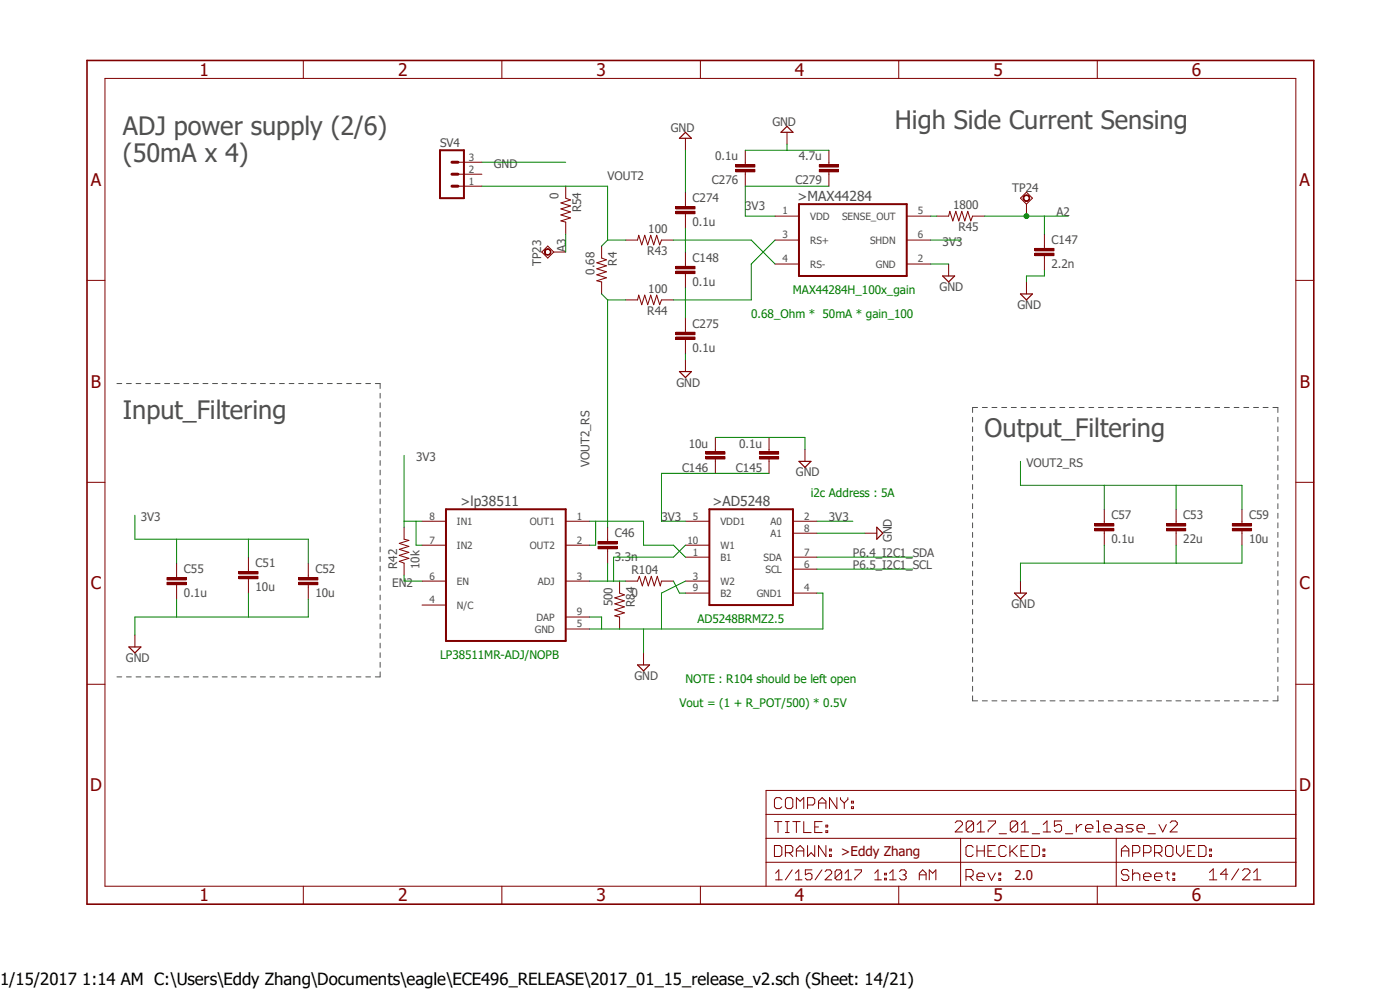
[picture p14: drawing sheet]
<svg xmlns="http://www.w3.org/2000/svg" width="297mm" height="210mm" viewBox="0 0 297 210" stroke-linecap="round" stroke-linejoin="round" font-family="sans-serif">
<defs><g id="words">
<g font-size="5.4" fill="#505050">
<text x="26.1" y="28.7">ADJ power supply (2/6)</text>
<text x="189.8" y="27.4">High Side Current Sensing</text>
<text x="26.1" y="34.4">(50mA x 4)</text>
<text x="26.1" y="89">Input_Filtering</text>
<text x="208.9" y="92.8">Output_Filtering</text>
</g>
<g font-size="3.7" fill="#800000">
<text x="42.3" y="16">1</text>
<text x="84.5" y="16">2</text>
<text x="126.5" y="16">3</text>
<text x="168.7" y="16">4</text>
<text x="210.8" y="16">5</text>
<text x="252.9" y="16">6</text>
<text x="19.3" y="39.4">A</text>
<text x="275.7" y="39.4">A</text>
<text x="19.3" y="82.2">B</text>
<text x="275.8" y="82.2">B</text>
<text x="19.3" y="125.1">C</text>
<text x="275.7" y="125.1">C</text>
<text x="19.1" y="167.9">D</text>
<text x="275.6" y="167.9">D</text>
<text x="42.3" y="191.2">1</text>
<text x="84.5" y="191.2">2</text>
<text x="126.5" y="191.2">3</text>
<text x="168.7" y="191.2">4</text>
<text x="210.8" y="191.2">5</text>
<text x="252.9" y="191.2">6</text>
</g>
<text font-size="3.6" x="0" y="209">1/15/2017 1:14 AM C:\Users\Eddy Zhang\Documents\eagle\ECE496_RELEASE\2017_01_15_release_v2.sch (Sheet: 14/21)</text>
<g font-size="2.9" fill="#505050">
<text x="169.2" y="42.5">&gt;MAX44284</text>
<text x="97.7" y="107.3">&gt;lp38511</text>
<text x="151.2" y="107.3">&gt;AD5248</text>
</g>
<g font-size="2.8" fill="#800000">
<text x="178.4" y="181.7">&gt;Eddy Zhang</text>
<text x="215.2" y="186.7">2.0</text>
</g>
<g font-size="2.5" fill="#505050">
<text x="142.3" y="27.9">GND</text>
<text x="163.9" y="26.7">GND</text>
<text x="93.3" y="31.1">SV4</text>
<text x="104.8" y="35.7">GND</text>
<text x="151.7" y="34">0.1u</text>
<text x="169.5" y="34">4.7u</text>
<text x="128.9" y="38.2">VOUT2</text>
<text x="151" y="39.1">C276</text>
<text x="168.8" y="39.1">C279</text>
<text x="214.8" y="40.6">TP24</text>
<text x="118.5" y="42.1" transform="rotate(-90 118.5 42.1)">0</text>
<text x="123.3" y="45" transform="rotate(-90 123.3 45)">R54</text>
<text x="146.9" y="42.9">C274</text>
<text x="158.1" y="44.6">3V3</text>
<text x="202.2" y="44.3">1800</text>
<text x="224.1" y="45.8">A2</text>
<text x="120" y="53.5" transform="rotate(-90 120 53.5)">A3</text>
<text x="137.5" y="49.4">100</text>
<text x="146.9" y="48">0.1u</text>
<text x="200" y="52.2">3V3</text>
<text x="203.3" y="49.1">R45</text>
<text x="223.1" y="51.8">C147</text>
<text x="114.8" y="56.5" transform="rotate(-90 114.8 56.5)">TP23</text>
<text x="126.1" y="58.3" transform="rotate(-90 126.1 58.3)">0.68</text>
<text x="130.9" y="56.4" transform="rotate(-90 130.9 56.4)">R4</text>
<text x="137.3" y="54.2">R43</text>
<text x="146.9" y="55.6">C148</text>
<text x="223.1" y="56.9">2.2n</text>
<text x="137.5" y="62.1">100</text>
<text x="146.9" y="60.7">0.1u</text>
<text x="199.4" y="61.7">GND</text>
<text x="215.9" y="65.5">GND</text>
<text x="137.3" y="66.9">R44</text>
<text x="146.9" y="69.6">C275</text>
<text x="146.9" y="74.7">0.1u</text>
<text x="143.5" y="82">GND</text>
<text x="146.1" y="95">10u</text>
<text x="156.8" y="95">0.1u</text>
<text x="88.3" y="97.9">3V3</text>
<text x="125.1" y="99.1" transform="rotate(-90 125.1 99.1)">VOUT2_RS</text>
<text x="144.7" y="100">C146</text>
<text x="156.1" y="100">C145</text>
<text x="168.9" y="101.1">GND</text>
<text x="217.8" y="99.1">VOUT2_RS</text>
<text x="29.9" y="110.6">3V3</text>
<text x="140.3" y="110.6">3V3</text>
<text x="175.9" y="110.6">3V3</text>
<text x="235.8" y="110.2">C57</text>
<text x="251" y="110.2">C53</text>
<text x="265" y="110.2">C59</text>
<text x="130.4" y="119.1">3.3n</text>
<text x="130.4" y="114">C46</text>
<text x="180.9" y="118.2">P6.4_I2C1_SDA</text>
<text x="189.2" y="115" transform="rotate(-90 189.2 115)">GND</text>
<text x="235.8" y="115.3">0.1u</text>
<text x="251" y="115.3">22u</text>
<text x="265" y="115.3">10u</text>
<text x="39" y="121.6">C55</text>
<text x="54.2" y="125.4">10u</text>
<text x="54.2" y="120.4">C51</text>
<text x="66.9" y="121.6">C52</text>
<text x="83.2" y="124.5">EN2</text>
<text x="84.2" y="120.7" transform="rotate(-90 84.2 120.7)">R42</text>
<text x="89" y="120.7" transform="rotate(-90 89 120.7)">10k</text>
<text x="134" y="121.8">R104</text>
<text x="180.9" y="120.7">P6.5_I2C1_SCL</text>
<text x="39" y="126.7">0.1u</text>
<text x="66.9" y="126.7">10u</text>
<text x="129.9" y="128.6" transform="rotate(-90 129.9 128.6)">500</text>
<text x="134" y="126.6">0</text>
<text x="134.7" y="128.8" transform="rotate(-90 134.7 128.8)">R84</text>
<text x="214.6" y="129">GND</text>
<text x="26.7" y="140.4">GND</text>
<text x="134.6" y="144.2">GND</text>
</g>
<g font-size="2.5" fill="#008000">
<text x="168.2" y="62.4">MAX44284H_100x_gain</text>
<text x="159.4" y="67.4">0.68_Ohm * 50mA * gain_100</text>
<text x="172" y="105.5">i2c Address : 5A</text>
<text x="148" y="132.2">AD5248BRMZ2.5</text>
<text x="93.3" y="139.8">LP38511MR-ADJ/NOPB</text>
<text x="144.1" y="149.9">Vout = (1 + R_POT/500) * 0.5V</text>
<text x="145.4" y="144.9">NOTE : R104 should be left open</text>
</g>
<g font-size="2.1" fill="#505050">
<text x="99.5" y="34.1">3</text>
<text x="99.5" y="39.2">1</text>
<text x="99.5" y="36.6">2</text>
<text x="166" y="45.5">1</text>
<text x="171.9" y="46.6">VDD</text>
<text x="178.6" y="46.6">SENSE_OUT</text>
<text x="194.7" y="45.5">5</text>
<text x="166" y="50.5">3</text>
<text x="171.9" y="51.7">RS+</text>
<text x="184.6" y="51.7">SHDN</text>
<text x="194.7" y="50.5">6</text>
<text x="166" y="55.6">4</text>
<text x="171.9" y="56.8">RS-</text>
<text x="185.8" y="56.8">GND</text>
<text x="194.7" y="55.6">2</text>
<text x="91.1" y="110.2">8</text>
<text x="96.9" y="111.3">IN1</text>
<text x="112.4" y="111.3">OUT1</text>
<text x="122.3" y="110.2">1</text>
<text x="147" y="110.2">5</text>
<text x="152.8" y="111.3">VDD1</text>
<text x="163.5" y="111.3">A0</text>
<text x="163.5" y="113.9">A1</text>
<text x="170.6" y="110.2">2</text>
<text x="170.6" y="112.8">8</text>
<text x="91.1" y="115.3">7</text>
<text x="96.9" y="116.4">IN2</text>
<text x="112.4" y="116.4">OUT2</text>
<text x="122.3" y="115.3">2</text>
<text x="145.8" y="115.3">10</text>
<text x="147" y="117.9">1</text>
<text x="152.8" y="119">B1</text>
<text x="152.8" y="116.4">W1</text>
<text x="162" y="119">SDA</text>
<text x="170.6" y="117.9">7</text>
<text x="91.1" y="122.9">6</text>
<text x="96.9" y="124">EN</text>
<text x="114.1" y="124">ADJ</text>
<text x="122.3" y="122.9">3</text>
<text x="147" y="122.9">3</text>
<text x="147" y="125.5">9</text>
<text x="152.8" y="124">W2</text>
<text x="162.4" y="121.5">SCL</text>
<text x="170.6" y="125.5">4</text>
<text x="170.6" y="120.4">6</text>
<text x="91.1" y="128">4</text>
<text x="96.9" y="129.1">N/C</text>
<text x="113.8" y="131.7">DAP</text>
<text x="122.3" y="130.6">9</text>
<text x="152.8" y="126.6">B2</text>
<text x="160.5" y="126.6">GND1</text>
<text x="113.5" y="134.2">GND</text>
<text x="122.3" y="133.1">5</text>
</g>
</g></defs>
<path d="M17.9 12.5l261.2 179.9M279.1 12.5l-261.2 179.9" fill="none" stroke="#fff" stroke-width=".21"/>
<g fill="none" stroke="#505050" stroke-width=".21">
<path d="M24.8 81.4h1M26.8 81.4h1.1M28.9 81.4h1M30.9 81.4h1M32.9 81.4h1.1M34.9 81.4h1.1M37 81.4h1M39 81.4h1M41 81.4h1.1M43.1 81.4h1M45.1 81.4h1M47.1 81.4h1.1"/>
<path d="M49.1 81.4h1.1M51.2 81.4h1M53.2 81.4h1.1M55.2 81.4h1.1M57.3 81.4h1M59.3 81.4h1M61.3 81.4h1.1M63.4 81.4h1M65.4 81.4h1M67.4 81.4h1.1M69.5 81.4h1M71.5 81.4h1"/>
<path d="M73.5 81.4h1M75.6 81.4h1M77.6 81.4h1M79.6 81.4h1v1M80.6 83.4v1.1M80.6 85.5v1M80.6 87.5v1M80.6 89.5v1.1M80.6 91.6v1M80.6 93.6v1.1M80.6 95.7v1M80.6 97.7v1"/>
<path d="M80.6 99.7v1.1M206.3 88.5v1M206.3 90.6v1M206.3 92.6v1M206.3 94.6v1.1M206.3 96.6v1.1M206.3 98.7v1M207.4 86.4h-1.1v1.1M208.4 86.4h1.1M210.4 86.4h1.1M212.5 86.4h1.1M214.5 86.4h1.1"/>
<path d="M216.6 86.4h1.1M218.7 86.4h1M220.7 86.4h1.1M222.8 86.4h1M224.8 86.4h1.1M226.9 86.4h1M228.9 86.4h1.1M231 86.4h1M233 86.4h1.1M235.1 86.4h1.1M237.2 86.4h1M239.2 86.4h1.1"/>
<path d="M241.3 86.4h1M243.3 86.4h1.1M245.4 86.4h1M247.4 86.4h1.1M249.5 86.4h1M251.5 86.4h1.1M253.6 86.4h1M255.7 86.4h1M257.7 86.4h1M259.8 86.4h1M261.8 86.4h1M263.9 86.4h1"/>
<path d="M265.9 86.4h1.1M268 86.4h1M270 86.4h1.1v1.1M271.1 88.5v1M271.1 90.6v1M271.1 92.6v1M271.1 94.6v1.1M271.1 96.6v1.1M271.1 98.7v1M80.6 101.8v1M80.6 103.8v1.1M80.6 105.8v1.1"/>
<path d="M80.6 107.9v1M80.6 109.9v1.1M80.6 112v1M80.6 114v1.1M80.6 116v1.1M80.6 118.1v1M206.3 100.7v1.1M206.3 102.8v1M206.3 104.8v1M206.3 106.8v1.1M206.3 108.9v1M206.3 110.9v1.1"/>
<path d="M206.3 112.9v1.1M206.3 115v1M206.3 117.1v1M206.3 119.1v1M271.1 100.7v1.1M271.1 102.8v1M271.1 104.8v1M271.1 106.8v1.1M271.1 108.9v1M271.1 110.9v1.1M271.1 112.9v1.1M271.1 115v1"/>
<path d="M271.1 117.1v1M271.1 119.1v1M80.6 120.1v1.1M80.6 122.2v1M80.6 124.2v1M80.6 126.2v1.1M80.6 128.3v1M80.6 130.3v1.1M80.6 132.3v1.1M80.6 134.4v1M80.6 136.4v1.1M80.6 138.5v1"/>
<path d="M206.3 121.1v1.1M206.3 123.1v1.1M206.3 125.2v1M206.3 127.3v1M206.3 129.3v1M206.3 131.3v1M206.3 133.3v1.1M206.3 135.4v1M206.3 137.4v1.1M206.3 139.4v1.1M271.1 121.1v1.1M271.1 123.1v1.1"/>
<path d="M271.1 125.2v1M271.1 127.3v1M271.1 129.3v1M271.1 131.3v1M271.1 133.3v1.1M271.1 135.4v1M271.1 137.4v1.1M271.1 139.4v1.1M24.8 143.6h1M26.8 143.6h1.1M28.9 143.6h1M30.9 143.6h1"/>
<path d="M32.9 143.6h1.1M34.9 143.6h1.1M37 143.6h1M39 143.6h1M41 143.6h1.1M43.1 143.6h1M45.1 143.6h1M47.1 143.6h1.1M49.1 143.6h1.1M51.2 143.6h1M53.2 143.6h1.1M55.2 143.6h1.1"/>
<path d="M57.3 143.6h1M59.3 143.6h1M61.3 143.6h1.1M63.4 143.6h1M65.4 143.6h1M67.4 143.6h1.1M69.5 143.6h1M71.5 143.6h1M73.5 143.6h1M75.6 143.6h1M77.6 143.6h1M80.6 140.5v1.1"/>
<path d="M80.6 142.5v1.1h-1M206.3 141.5v1M206.3 143.6v1M206.3 145.6v1M206.3 147.6v1.1h1.1M208.4 148.7h1.1M210.4 148.7h1.1M212.5 148.7h1.1M214.5 148.7h1.1M216.6 148.7h1.1M218.7 148.7h1M220.7 148.7h1.1"/>
<path d="M222.8 148.7h1M224.8 148.7h1.1M226.9 148.7h1M228.9 148.7h1.1M231 148.7h1M233 148.7h1.1M235.1 148.7h1.1M237.2 148.7h1M239.2 148.7h1.1M241.3 148.7h1M243.3 148.7h1.1M245.4 148.7h1"/>
<path d="M247.4 148.7h1.1M249.5 148.7h1M251.5 148.7h1.1M253.6 148.7h1M255.7 148.7h1M257.7 148.7h1M259.8 148.7h1M261.8 148.7h1M263.9 148.7h1M265.9 148.7h1.1M268 148.7h1M271.1 141.5v1"/>
<path d="M271.1 143.6v1M271.1 145.6v1M271.1 147.6v1.1h-1.1"/>
</g>
<g fill="none" stroke="#800000" stroke-width=".21">
<path d="M22.3 16.6h252.6v171.4h-252.6zM64.3 12.8v3.8M106.5 12.8v3.8M148.6 12.8v3.8M190.7 12.8v3.8M232.8 12.8v3.8M18.5 59.5h3.8M274.9 59.5h3.8M18.5 102.3h3.8M85.7 111.8v2.6l1 .2-2 .7 2 .6-2 .6 2 .7-2 .6 2 .6-2 .7 1 .4v2.5M128.9 114.4v.5M128.9 116.4v.5"/>
<path d="M274.9 102.3h3.8M136.5 138.5v2.6M18.5 145.2h3.8M274.9 145.2h3.8M162.5 177.8h112.4M162.5 172.8h112.4M164.3 179.4h1.1l.5 .3v1.6l-.5 .4h-1.1zM164.3 174.3h1.6M165.1 174.3v2.3M165.9 169.6l-.5-.4h-.7l-.4 .4v1.6l.4 .3h.7l.5-.3M166.6 174.3h.8M166.6 176.6h.8"/>
<path d="M167 169.2h.8l.4 .4v1.6l-.4 .3h-.8l-.4-.3v-1.6zM167 174.3v2.3M168.2 174.3h1.6M169 171.5v-2.3l.8 .8 .7-.8v2.3M169 174.3v2.3M170.5 174.3v2.3h1.6M171.3 170.8h1.2l.3-.5v-.7l-.3-.4h-1.2v2.3M171.3 179.4v2.3l.8-.8 .7 .8v-2.3M172.8 175.4h.9M173.7 171.5v-1.5l.7-.8 .8 .8v1.5M173.7 170.3h1.5M174.4 174.3h-1.6v2.3h1.6"/>
<path d="M175.2 179.4v2.3l-1.5-2.3v2.3M175.2 175h.4v.4h-.4zM175.2 176.2h.4v.4h-.4zM177.5 169.2v2.3l-1.5-2.3v2.3M178.3 169.2v.4l.8 .7M179.1 170.3v1.2M179.9 169.2v.4l-.8 .7M180.6 171.2h.5v.3h-.5zM180.6 170h.5v.3h-.5zM202.6 174.5l.4-.3h.8l.4 .3v.4l-1.6 1.6h1.6M203.8 177.8v10.2M206.5 179.7l-.4-.3h-.8l-.4 .3v1.6l.4 .4h.8l.4-.4"/>
<path d="M206.5 174.5v1.6l-.4 .4h-.7l-.4-.4M206.5 174.5l-.4-.3h-.7l-.4 .3v1.6M206.5 174.5l-1.5 1.6M207.3 179.4v2.3M207.3 176.5h1.6M207.3 174.9l.8-.7v2.3M208.8 179.4v2.3M209.6 174.2h1.6v.3l-1.6 1.6v.4M211.2 179.4h-1.6v2.3h1.6M212 176.9h1.5M213.5 179.7l-.4-.3h-.8l-.4 .3v1.6l.4 .4h.8l.4-.4M214.2 179.4v2.3"/>
<path d="M215.8 179.4l-1.6 1.5M215.9 174.5v1.6l-.4 .4h-.8l-.4-.4M215.9 174.5l-.4-.3h-.8l-.4 .3v1.6M215.9 174.5l-1.6 1.6M216.7 176.5h1.5M216.7 174.9l.7-.7v2.3M218.2 179.4h-1.6v2.3h1.6M218.9 179.4h1.2l.4 .3v1.6l-.4 .4h-1.2zM219 176.9h1.6M221.3 176.5h1.6M221.3 174.9l.8-.7v2.3M225.2 174.2h-1.5v1.1l.8-.4h.3l.4 .4v.8l-.4 .4h-.7l-.4-.4"/>
<path d="M226 176.9h1.6M228.3 174.9v1.6M229.5 174.9h-.3l-.9 .8M230.3 175.7h1.6v-.4l-.4-.4h-.8l-.4 .4v.8l.4 .4h.8M232.6 176.5h.8M232.6 174.2h.4v2.3M234.2 175.7h1.6v-.4l-.4-.4h-.8l-.4 .4v.8l.4 .4h.8M236.8 177.8v10.2M236.9 174.9h.8l.4 .4v1.2h-1.2l-.4-.4 .4-.4h1.2M240.4 174.9h-1.1l-.4 .4 .4 .4h.7l.4 .4-.4 .4h-1.1M241.2 175.7h1.6v-.4l-.4-.4h-.8l-.4 .4v.8l.4 .4h.8M243.5 176.9h1.6"/>
<path d="M245.9 174.9l.8 1.6 .7-1.6M247.3 179.7l.3-.3h.9l.3 .3v1.6l-.3 .4h-.9l-.3-.4zM248.2 174.5l.4-.3h.8l.4 .3v.4l-1.6 1.6h1.6M249.6 179.4v1.5l.8 .8 .8-.8v-1.5M253.5 179.4h-1.5v2.3h1.5M254.3 179.4h1.2l.4 .3v1.6l-.4 .4h-1.2zM274.9 167.7h-112.4v20.3M64.3 188v3.8M106.5 188v3.8M148.6 188v3.8M162.5 182.9h112.4M164.5 185.3l.7-.8v2.1"/>
<path d="M164.5 186.6h1.4M166.6 180.9h1.2l.4-.4v-.8l-.4-.3h-1.2v2.3M167.4 180.9l.8 .8M168.1 184.5l-1.5 2.1M168.7 186.6h1.4M168.7 185.3l.8-.8v2.1M169 181.7v-1.6l.8-.7 .7 .7v1.6M169 180.5h1.5M172.3 184.5h-1.4v1.1l.6-.3h.4l.4 .3v.7l-.4 .3h-.7l-.3-.3M174.4 184.5l-1.5 2.1M175 184.9l.4-.4h.7l.3 .4v.4l-1.4 1.3h1.4M176 181.3h.4v.4h-.4z"/>
<path d="M176 180.1h.4v.4h-.4zM178.6 184.9v1.4l-.4 .3h-.7l-.3-.3M178.6 184.9l-.4-.4h-.7l-.3 .4v1.4M178.6 184.9l-1.4 1.4M179.3 186.6h1.4M179.3 185.3l.7-.8v2.1M181.4 184.5h1.4v.4l-1.4 1.4v.3M185.6 186.6h1.4M185.6 185.3l.7-.8v2.1M187.7 186.3h.3v.3h-.3zM187.7 185.3h.3v.3h-.3zM188.7 186.6h1.4"/>
<path d="M188.7 185.3l.7-.8v2.1M190.7 188v3.8M190.8 184.9l.4-.4h.7l.3 .4v.4l-.3 .3M191.6 185.6h.3M191.9 185.6l.3 .4v.3l-.3 .3h-.7l-.4-.3M195 185.6h1.5M195 186.6v-1.3l.7-.8 .8 .8v1.3M197.1 186.6v-2.1l.8 .8 .6-.8v2.1M204.9 186h1.2l.4-.4v-.8l-.4-.4h-1.2v2.4M205.7 186l.8 .8M207.3 186h1.5v-.4l-.4-.4h-.8l-.3 .4v.8l.3 .4h.8M207.3 180.5h1.5"/>
<path d="M209.6 185.2l.8 1.6 .8-1.6M209.6 180.5h.8M211.9 185.2h.4v.4h-.4zM211.9 186.4h.4v.4h-.4zM214.7 180.5l1.1 1.2M216.6 180.5h.8M221.3 181.3h.4v.4h-.4zM221.3 180.1h.4v.4h-.4zM232.8 188v3.8M237.9 181.7v-1.6l.8-.7 .8 .7v1.6M237.9 180.5h1.6M239.5 184.8l-.4-.4h-.8l-.4 .4v.4l.4 .4h.8l.4 .4v.4l-.4 .4h-.8l-.4-.4"/>
<path d="M240.3 185.6l.4-.4h.7l.4 .4v1.2M240.3 180.9h1.1l.4-.4v-.8l-.4-.3h-1.1v2.3M240.3 184.4v2.4M242.6 186h1.6v-.4l-.4-.4h-.8l-.4 .4v.8l.4 .4h.8M242.6 180.9h1.2l.4-.4v-.8l-.4-.3h-1.2v2.3M244.9 186h1.6v-.4l-.4-.4h-.8l-.4 .4v.8l.4 .4h.8M244.9 180.9h1.2l.4-.4v-.8l-.4-.3h-1.2v2.3M245.7 180.9l.8 .8M247.3 185.2h.8M247.6 184.8v1.6l.5 .4M248.8 185.2h.4v.4h-.4zM248.8 186.4h.4v.4h-.4z"/>
<path d="M252 180.5h.7M256.6 186.6h1.5M256.6 185.1l.8-.8v2.3M256.6 181.3h.4v.4h-.4zM256.6 180.1h.4v.4h-.4zM260.5 185.5h-1.6l1.2-1.2v2.3M262.8 184.3l-1.5 2.3M263.6 184.7l.4-.4h.8l.4 .4v.4l-1.6 1.5h1.6M265.9 186.6h1.6M265.9 185.1l.8-.8v2.3"/>
</g>
<path d="M18.5 12.8h260.2v179h-260.2z" fill="none" stroke="#800000" stroke-width=".34"/>
<path d="M135.3 141.1h2.5l-1.3 1.2z" fill="none" stroke="#800000" stroke-width=".25"/>
<path d="M126.9 115.9h4v.5h-4z" fill-rule="evenodd" fill="#800000"/>
<path d="M126.9 115.9h4v.5h-4z" fill="none" stroke="#800000" stroke-width=".21"/>
<path d="M126.9 114.9h4v.5h-4z" fill-rule="evenodd" fill="#800000"/>
<path d="M126.9 114.9h4v.5h-4zM128.9 111.8v2.6M128.9 116.9v2.6M65.4 122v.5M65.4 124v.5" fill="none" stroke="#800000" stroke-width=".21"/>
<path d="M63.4 123.5h4v.5h-4z" fill-rule="evenodd" fill="#800000"/>
<path d="M63.4 123.5h4v.5h-4z" fill="none" stroke="#800000" stroke-width=".21"/>
<path d="M63.4 122.5h4v.5h-4z" fill-rule="evenodd" fill="#800000"/>
<path d="M65.4 119.5v2.5M37.5 122v.5M37.5 124v.5M63.4 122.5h4v.5h-4zM65.4 124.5v2.6" fill="none" stroke="#800000" stroke-width=".21"/>
<path d="M35.4 123.5h4.1v.5h-4.1z" fill-rule="evenodd" fill="#800000"/>
<path d="M35.4 123.5h4.1v.5h-4.1z" fill="none" stroke="#800000" stroke-width=".21"/>
<path d="M35.4 122.5h4.1v.5h-4.1z" fill-rule="evenodd" fill="#800000"/>
<path d="M37.5 119.5v2.5M234.3 110.6v.5M234.3 112.6v.5M28.6 134.7v2.5M35.4 122.5h4.1v.5h-4.1zM37.5 124.5v2.6" fill="none" stroke="#800000" stroke-width=".21"/>
<path d="M27.3 137.2h2.6l-1.3 1.3z" fill="none" stroke="#800000" stroke-width=".25"/>
<path d="M232.2 112.1h4.1v.5h-4.1z" fill-rule="evenodd" fill="#800000"/>
<path d="M232.2 112.1h4.1v.5h-4.1z" fill="none" stroke="#800000" stroke-width=".21"/>
<path d="M232.2 111.1h4.1v.5h-4.1z" fill-rule="evenodd" fill="#800000"/>
<path d="M232.2 111.1h4.1v.5h-4.1zM234.3 108v2.6M234.3 113.1v2.6M263.5 110.6v.5M263.5 112.6v.5" fill="none" stroke="#800000" stroke-width=".21"/>
<path d="M261.5 112.1h4v.5h-4z" fill-rule="evenodd" fill="#800000"/>
<path d="M261.5 112.1h4v.5h-4z" fill="none" stroke="#800000" stroke-width=".21"/>
<path d="M261.5 111.1h4v.5h-4z" fill-rule="evenodd" fill="#800000"/>
<path d="M163.2 95.3v.5M163.2 97.4v.5M261.5 111.1h4v.5h-4zM263.5 108v2.6M263.5 113.1v2.6M216.5 123.3v2.5" fill="none" stroke="#800000" stroke-width=".21"/>
<path d="M215.2 125.8h2.6l-1.3 1.3z" fill="none" stroke="#800000" stroke-width=".25"/>
<path d="M161.1 95.8h4.1v.6h-4.1z" fill-rule="evenodd" fill="#800000"/>
<path d="M161.1 95.8h4.1v.6h-4.1z" fill="none" stroke="#800000" stroke-width=".21"/>
<path d="M161.1 96.9h4.1v.5h-4.1z" fill-rule="evenodd" fill="#800000"/>
<path d="M151.8 95.3v.5M151.8 97.4v.5M161.1 96.9h4.1v.5h-4.1zM163.2 92.8v2.5M163.2 97.9v2.5" fill="none" stroke="#800000" stroke-width=".21"/>
<path d="M149.7 95.8h4.1v.6h-4.1z" fill-rule="evenodd" fill="#800000"/>
<path d="M149.7 95.8h4.1v.6h-4.1z" fill="none" stroke="#800000" stroke-width=".21"/>
<path d="M149.7 96.9h4.1v.5h-4.1z" fill-rule="evenodd" fill="#800000"/>
<g fill="none" stroke="#800000" stroke-width=".21">
<path d="M145.4 29.3v2.6M132.7 50.9h2.6l.2-1 .6 2 .7-2 .6 2 .6-2 .7 2 .6-2 .7 2 .3-1h2.6M164.4 56h5.1M164.4 50.9h5.1M164.4 45.8h5.1M192.4 56h5M192.4 50.9h5M192.4 45.8h5M198.7 45.8h2.6l.2-1 .6 2.1 .7-2.1 .6 2.1 .6-2.1 .7 2.1 .6-2.1 .7 2.1 .3-1.1h2.6M201.3 56v2.5M221.6 52.2v.5M221.6 54.2v.5"/>
<path d="M132.7 63.6h2.6l.2-1 .6 2 .7-2 .6 2 .6-2 .7 2 .6-2 .7 2 .3-1h2.6M145.4 76.3v2.5M149.7 96.9h4.1v.5h-4.1zM151.8 92.8v2.5M151.8 97.9v2.5M170.8 95.3v2.6"/>
</g>
<path d="M145.4 28.1l1.3 1.2h-2.6zM200 58.5h2.5l-1.2 1.3zM144.1 78.8h2.6l-1.3 1.3zM169.5 97.9h2.5l-1.2 1.2z" fill="none" stroke="#800000" stroke-width=".25"/>
<path d="M169.5 43.3h22.9v15.2h-22.9z" fill="none" stroke="#800000" stroke-width=".42"/>
<path d="M219.5 53.7h4.1v.5h-4.1z" fill-rule="evenodd" fill="#800000"/>
<path d="M219.5 53.7h4.1v.5h-4.1z" fill="none" stroke="#800000" stroke-width=".21"/>
<path d="M219.5 52.7h4.1v.5h-4.1z" fill-rule="evenodd" fill="#800000"/>
<path d="M145.4 56v.5M145.4 58v.5M217.8 59.8v2.6M219.5 52.7h4.1v.5h-4.1zM221.6 49.7v2.5M221.6 54.7v2.6" fill="none" stroke="#800000" stroke-width=".21"/>
<path d="M216.5 62.4h2.5l-1.2 1.2z" fill="none" stroke="#800000" stroke-width=".25"/>
<path d="M143.4 57.5h4v.5h-4z" fill-rule="evenodd" fill="#800000"/>
<path d="M143.4 57.5h4v.5h-4z" fill="none" stroke="#800000" stroke-width=".21"/>
<path d="M143.4 56.5h4v.5h-4z" fill-rule="evenodd" fill="#800000"/>
<path d="M143.4 56.5h4v.5h-4zM145.4 43.3v.5M145.4 45.3v.5M145.4 53.5v2.5M145.4 58.5v2.6" fill="none" stroke="#800000" stroke-width=".21"/>
<path d="M143.4 44.8h4v.5h-4z" fill-rule="evenodd" fill="#800000"/>
<path d="M143.4 44.8h4v.5h-4z" fill="none" stroke="#800000" stroke-width=".21"/>
<path d="M143.4 43.8h4v.5h-4z" fill-rule="evenodd" fill="#800000"/>
<path d="M143.4 43.8h4v.5h-4zM145.4 40.8v2.5M145.4 45.8v2.6M145.4 70v.5M145.4 72v.5" fill="none" stroke="#800000" stroke-width=".21"/>
<path d="M143.4 71.5h4v.5h-4z" fill-rule="evenodd" fill="#800000"/>
<path d="M143.4 71.5h4v.5h-4z" fill="none" stroke="#800000" stroke-width=".21"/>
<path d="M143.4 70.5h4v.5h-4z" fill-rule="evenodd" fill="#800000"/>
<path d="M158.1 34.4v.5M158.1 36.4v.6M143.4 70.5h4v.5h-4zM145.4 67.4v2.6M145.4 72.5v2.6" fill="none" stroke="#800000" stroke-width=".21"/>
<path d="M156.1 34.9h4v.5h-4z" fill-rule="evenodd" fill="#800000"/>
<path d="M156.1 34.9h4v.5h-4z" fill="none" stroke="#800000" stroke-width=".21"/>
<path d="M156.1 35.9h4v.5h-4z" fill-rule="evenodd" fill="#800000"/>
<path d="M156.1 35.9h4v.5h-4zM158.1 31.9v2.5M158.1 37v2.5M167 28.1v2.5M175.9 34.4v.5M175.9 36.4v.6" fill="none" stroke="#800000" stroke-width=".21"/>
<path d="M167 26.8l1.2 1.3h-2.5z" fill="none" stroke="#800000" stroke-width=".25"/>
<path d="M173.8 34.9h4.1v.5h-4.1z" fill-rule="evenodd" fill="#800000"/>
<path d="M173.8 34.9h4.1v.5h-4.1z" fill="none" stroke="#800000" stroke-width=".21"/>
<path d="M173.8 35.9h4.1v.5h-4.1z" fill-rule="evenodd" fill="#800000"/>
<path d="M173.8 35.9h4.1v.5h-4.1zM175.9 31.9v2.5M175.9 37v2.5M114.9 53.5l1.3-1.3 1.3 1.3-1.3 1.2z" fill="none" stroke="#800000" stroke-width=".21"/>
<path d="M115.8 52.9a.71 .71 0 0 1 1 .3 .71 .71 0 0 1-.4 .9 .71 .71 0 0 1-.9-.6h.2a.56 .56 0 0 1 .8-.5 .56 .56 0 0 1 .1 .9 .56 .56 0 0 1-.9-.2v-.2h-.2z" fill-rule="evenodd" fill="#800000"/>
<path d="M115.8 52.9a.71 .71 0 0 1 1 .3 .71 .71 0 0 1-.4 .9 .71 .71 0 0 1-.9-.6h.2a.56 .56 0 0 1 .8-.5 .56 .56 0 0 1 .1 .9 .56 .56 0 0 1-.9-.2v-.2h-.2zM117.5 53.5h2.5M217.8 40.8l1.2 1.2-1.2 1.3-1.3-1.3z" fill="none" stroke="#800000" stroke-width=".21"/>
<path d="M217.1 41.7a.71 .71 0 0 1 1.2-.1 .71 .71 0 0 1-.3 1.1 .71 .71 0 0 1-1-.7h.2a.56 .56 0 0 1 .8-.4 .56 .56 0 0 1 .2 .9 .56 .56 0 0 1-.9-.2l-.1-.3h-.2z" fill-rule="evenodd" fill="#800000"/>
<g fill="none" stroke="#800000" stroke-width=".21">
<path d="M97.2 39.5h5M97.2 37h5M97.2 34.4h5M120 39.5v2.5l1 .4-2 .7 2 .6-2 .6 2 .7-2 .6 2 .6-2 .7 1 .2v2.6M127.6 52.2v2.5l1.1 .4-2.1 .7 2.1 .6-2.1 .6 2.1 .7-2.1 .6 2.1 .6-2.1 .7 1 .2v2.6M217.4 41.4a.71 .71 0 0 1 1 .4 .71 .71 0 0 1-.5 .9 .71 .71 0 0 1-.9-.7h.2a.56 .56 0 0 1 .8-.4 .56 .56 0 0 1 .2 .9 .56 .56 0 0 1-.9-.2l-.1-.3h-.2zM217.8 43.3v2.5M89.5 110.6h5.1M89.5 115.7h5.1M120 110.6h5.1M120 115.7h5.1M52.7 120.7v.5"/>
<path d="M52.7 122.8v.5M89.5 123.3h5.1M89.5 128.4h5.1M120 130.9h5.1M120 123.3h5.1M120 133.4h5.1M131.4 123.3v2.5l1.1 .4-2.1 .6 2.1 .7-2.1 .6 2.1 .6-2.1 .7 2.1 .6-2.1 .6 1 .3v2.5"/>
</g>
<path d="M93.3 31.9h5.1v10.1h-5.1zM94.6 108h25.4v28h-25.4z" fill="none" stroke="#800000" stroke-width=".42"/>
<path d="M95.9 34.4h1.3M95.9 37h1.3M95.9 39.5h1.3" fill="none" stroke="#800000" stroke-width=".64"/>
<path d="M50.7 122.3h4v.5h-4z" fill-rule="evenodd" fill="#800000"/>
<path d="M50.7 122.3h4v.5h-4z" fill="none" stroke="#800000" stroke-width=".21"/>
<path d="M50.7 121.2h4v.6h-4z" fill-rule="evenodd" fill="#800000"/>
<path d="M52.7 118.2v2.5M249.5 110.6v.5M249.5 112.6v.5M50.7 121.2h4v.6h-4zM52.7 123.3v2.5" fill="none" stroke="#800000" stroke-width=".21"/>
<path d="M247.5 112.1h4v.5h-4z" fill-rule="evenodd" fill="#800000"/>
<path d="M247.5 112.1h4v.5h-4z" fill="none" stroke="#800000" stroke-width=".21"/>
<path d="M247.5 111.1h4v.5h-4z" fill-rule="evenodd" fill="#800000"/>
<g fill="none" stroke="#800000" stroke-width=".21">
<path d="M145.4 110.6h5.1M145.4 118.2h5.1M145.4 115.7h5.1M168.2 110.6h5.1M168.2 118.2h5.1M168.2 113.1h5.1M183.5 113.1h2.5M247.5 111.1h4v.5h-4zM249.5 108v2.6M249.5 113.1v2.6M132.7 123.3h2.6l.3-1 .7 2 .6-2 .6 2 .7-2 .6 2 .6-2 .7 2 .2-1h2.6M145.4 123.3h5.1"/>
<path d="M145.4 125.8h5.1M168.2 125.8h5.1M168.2 120.7h5.1"/>
</g>
<path d="M150.5 108h17.7v20.4h-17.7z" fill="none" stroke="#800000" stroke-width=".42"/>
<path d="M186 111.8l1.3 1.3-1.3 1.3z" fill="none" stroke="#800000" stroke-width=".25"/>
<g fill="none" stroke="#008000" stroke-width=".21">
<path d="M102.2 34.4h17.8M102.2 39.5h26.7v11.4M145.4 31.9v8.9M158.1 31.9h17.8M167 30.6v1.3M175.9 39.5h-17.8v6.3h6.3M128.9 50.9h3.8M128.9 50.9l-1.3 1.3M142.9 50.9h16.5l5 5.1M145.4 48.4v5.1M164.4 50.9l-5 5.1v7.6h-16.5M197.4 56h3.9"/>
<path d="M197.4 50.9h6.4M197.4 45.8h1.3M208.9 45.8h17.8M221.6 57.3v1.2h-3.8v1.3M221.6 45.8v3.9M127.6 62.4l1.3 1.2M128.9 63.6h3.8M128.9 63.6v48.2M145.4 61.1v6.3M145.4 75.1v1.2M85.7 96.6v15.2M151.8 92.8h19v2.5"/>
<path d="M216.5 97.9v5.1h47v5M28.6 109.3v5.1h36.8v5.1M37.5 114.4v5.1M52.7 114.4v3.8M85.7 110.6h3.8M88.3 110.6v5.1h1.2M125.1 110.6h11.4v5.1h6.4l2.5 2.5M126.4 110.6v5.1h-1.3M163.2 100.4h-22.9v10.2h5.1M173.3 113.1h10.2M173.3 110.6h7.6M234.3 103v5"/>
<path d="M234.3 115.7v3.8M249.5 103v5M249.5 115.7v3.8M263.5 115.7v3.8h-47v3.8M37.5 127.1v3.8M52.7 125.8v5.1M65.4 127.1v3.8h-36.8v3.8M85.7 122v1.3h3.8M125.1 130.9h2.5v2.5M136.5 133.4v5.1M145.4 123.3l-5.1 2.5v7.6M173.3 125.8h1.3v7.6h-49.5"/>
</g>
<circle cx="217.8" cy="45.8" r=".51" fill="#008000"/>
<g fill="none" stroke="#008000" stroke-width=".21">
<path d="M120 49.7v3.8M128.9 119.5v3.8M145.4 115.7l-2.5 2.5h-12.7v5.1M173.3 118.2h20.3M125.1 123.3h7.6M142.9 123.3l1.2 2.5h1.3M173.3 120.7h20.3"/>
<circle cx="217.8" cy="45.8" r=".51"/>
</g>
<use href="#words"/>
</svg>
